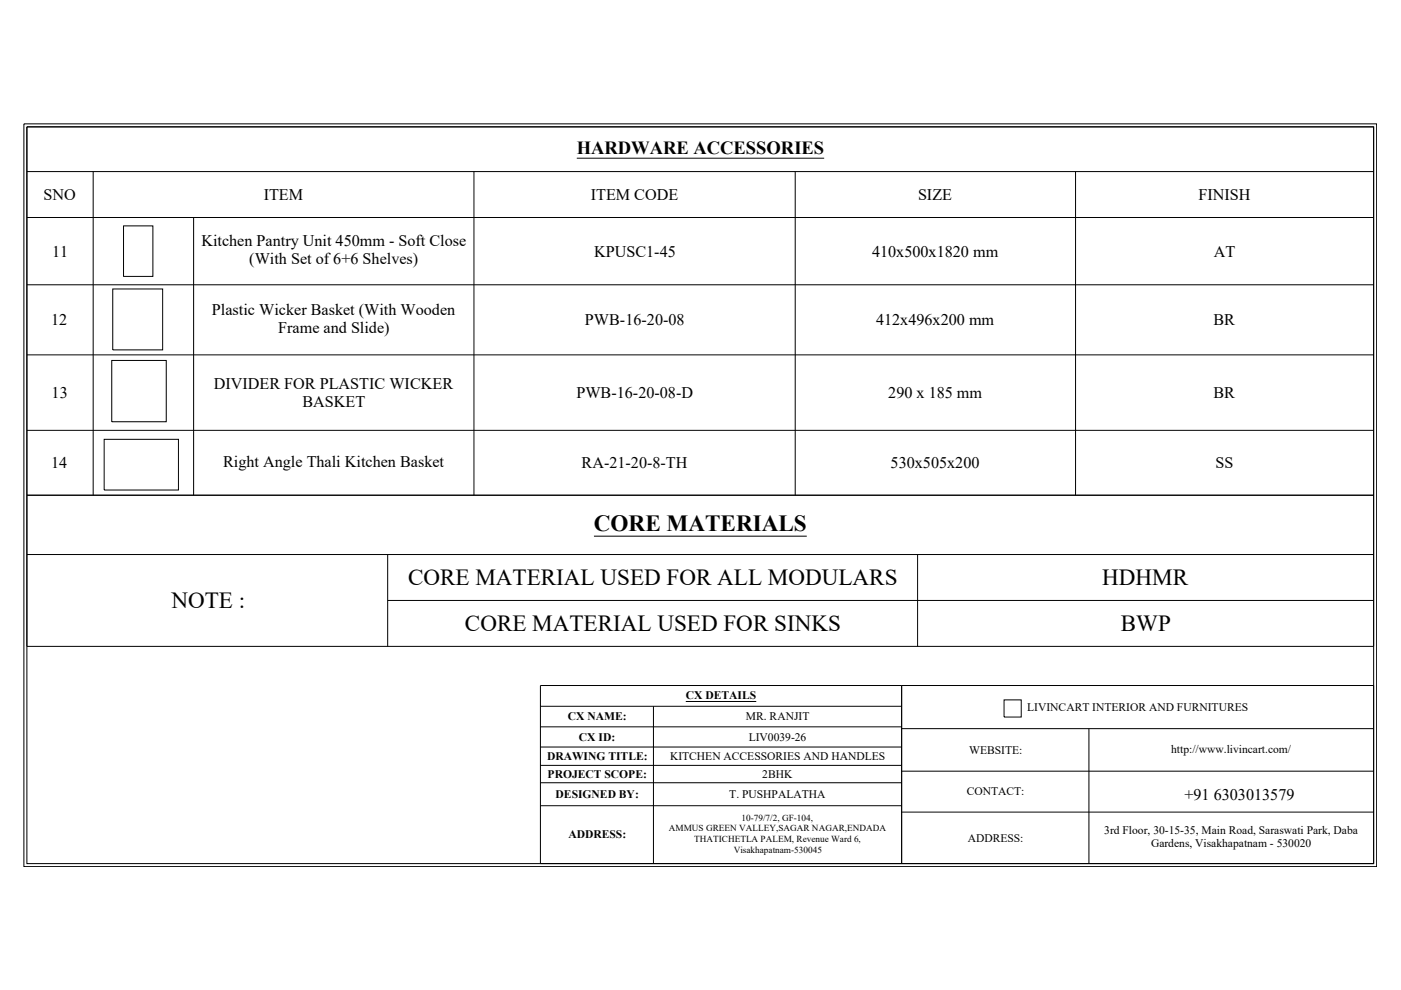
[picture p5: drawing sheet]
<svg xmlns="http://www.w3.org/2000/svg" width="297mm" height="210mm" viewBox="0 0 297 210" stroke-linecap="round" stroke-linejoin="round" font-family="sans-serif">
<defs><g id="words">
<g font-size="4.9">
<text x="125.9" y="112.6">CORE MATERIALS</text>
<text x="86.5" y="124.1">CORE MATERIAL USED FOR ALL MODULARS</text>
<text x="233.7" y="124.1">HDHMR</text>
<text x="36.4" y="128.9">NOTE :</text>
<text x="98.6" y="133.8">CORE MATERIAL USED FOR SINKS</text>
<text x="237.6" y="133.8">BWP</text>
</g>
<text font-size="3.9" x="122.3" y="32.7">HARDWARE ACCESSORIES</text>
<g font-size="3.4">
<text x="9.3" y="42.4">SNO</text>
<text x="55.9" y="42.4">ITEM</text>
<text x="125.3" y="42.4">ITEM CODE</text>
<text x="194.6" y="42.4">SIZE</text>
<text x="254.1" y="42.4">FINISH</text>
<text x="42.7" y="52.1">Kitchen Pantry Unit 450mm - Soft Close</text>
<text x="11" y="54.4">11</text>
<text x="52.9" y="56.1">(With Set of 6+6 Shelves)</text>
<text x="126" y="54.4">KPUSC1-45</text>
<text x="184.9" y="54.4">410x500x1820 mm</text>
<text x="257.4" y="54.4">AT</text>
<text x="10.9" y="69">12</text>
<text x="44.9" y="66.7">Plastic Wicker Basket (With Wooden</text>
<text x="59" y="70.6">Frame and Slide)</text>
<text x="124" y="69">PWB-16-20-08</text>
<text x="185.7" y="69">412x496x200 mm</text>
<text x="257.3" y="69">BR</text>
<text x="45.3" y="82.4">DIVIDER FOR PLASTIC WICKER</text>
<text x="11" y="84.4">13</text>
<text x="64.1" y="86.3">BASKET</text>
<text x="122.2" y="84.4">PWB-16-20-08-D</text>
<text x="188.3" y="84.4">290 x 185 mm</text>
<text x="257.3" y="84.4">BR</text>
<text x="10.9" y="99.3">14</text>
<text x="47.3" y="98.9">Right Angle Thali Kitchen Basket</text>
<text x="123.3" y="99.2">RA-21-20-8-TH</text>
<text x="188.8" y="99.2">530x505x200</text>
<text x="257.7" y="99.2">SS</text>
<text x="251.1" y="169.5">+91 6303013579</text>
</g>
<g font-size="2.5">
<text x="145.4" y="148.2">CX DETAILS</text>
<text x="120.4" y="152.8">CX NAME:</text>
<text x="116" y="161.1">DRAWING TITLE:</text>
<text x="122.8" y="157.1">CX ID:</text>
<text x="116.1" y="164.9">PROJECT SCOPE:</text>
<text x="117.8" y="169.2">DESIGNED BY:</text>
<text x="120.5" y="177.8">ADDRESS:</text>
</g>
<g font-size="2.4">
<text x="158.1" y="152.8">MR. RANJIT</text>
<text x="217.8" y="150.7">LIVINCART INTERIOR AND FURNITURES</text>
<text x="142.1" y="161.1">KITCHEN ACCESSORIES AND HANDLES</text>
<text x="158.7" y="157.1">LIV0039-26</text>
<text x="205.5" y="159.8">WEBSITE:</text>
<text x="248.3" y="159.6">http://www.livincart.com/</text>
<text x="161.6" y="164.9">2BHK</text>
<text x="154.6" y="169.2">T. PUSHPALATHA</text>
<text x="205" y="168.6">CONTACT:</text>
<text x="205.2" y="178.4">ADDRESS:</text>
<text x="234.1" y="176.8">3rd Floor, 30-15-35, Main Road, Saraswati Park, Daba</text>
<text x="244" y="179.6">Gardens, Visakhapatnam - 530020</text>
</g>
<g font-size="2">
<text x="141.8" y="176.3">AMMUS GREEN VALLEY,SAGAR NAGAR,ENDADA</text>
<text x="147.2" y="178.5">THATICHETLA PALEM, Revenue Ward 6,</text>
<text x="157.2" y="174.1">10-79/7/2, GF-104,</text>
<text x="155.6" y="180.8">Visakhapatnam-530045</text>
</g>
</g></defs>
<!-- layer: A-WALL -->
<g fill="none" stroke="#000" stroke-width=".21">
<path d="M5.1 26.3h286.8v157.4h-286.8zM5.7 26.9h285.5v156.2h-285.5zM5.7 26.9h285.5v110.1h-285.5zM5.7 36.4h285.5M19.8 36.4v68.6M100.5 36.4v68.6M122.3 33.5h52.4M168.6 36.4v68.6M228 36.4v68.6M5.7 46.1h285.5M26.2 47.9h6.2v10.7h-6.2zM41 46.1v58.9"/>
<path d="M5.7 60.4h285.5M5.7 75.2h285.5M23.7 76.4h11.5v13h-11.5zM23.9 61.3h10.6v12.9h-10.6zM5.7 91.2h285.5M22.1 93.1h15.7v10.8h-15.7zM5.7 105h285.5M5.7 117.6h285.5M82.2 117.6v19.4M125.9 113.7h45.2M194.5 117.6v19.4M82.2 127.3h209"/>
<path d="M114.6 145.3h176.6v37.8h-176.6zM114.6 149.7h76.6M114.6 154.1h76.6M114.6 158.4h76.6M138.5 149.7v33.4M145.4 148.7h14.9M191.2 145.3v37.8M191.2 154.5h100M212.9 148.4h3.6v3.6h-3.6zM230.9 154.5v28.6M114.6 162.3h76.6M114.6 166h76.6"/>
<path d="M114.6 170.8h76.6M191.2 163.5h100M191.2 172.2h100"/>
</g>
<use href="#words"/>
</svg>
